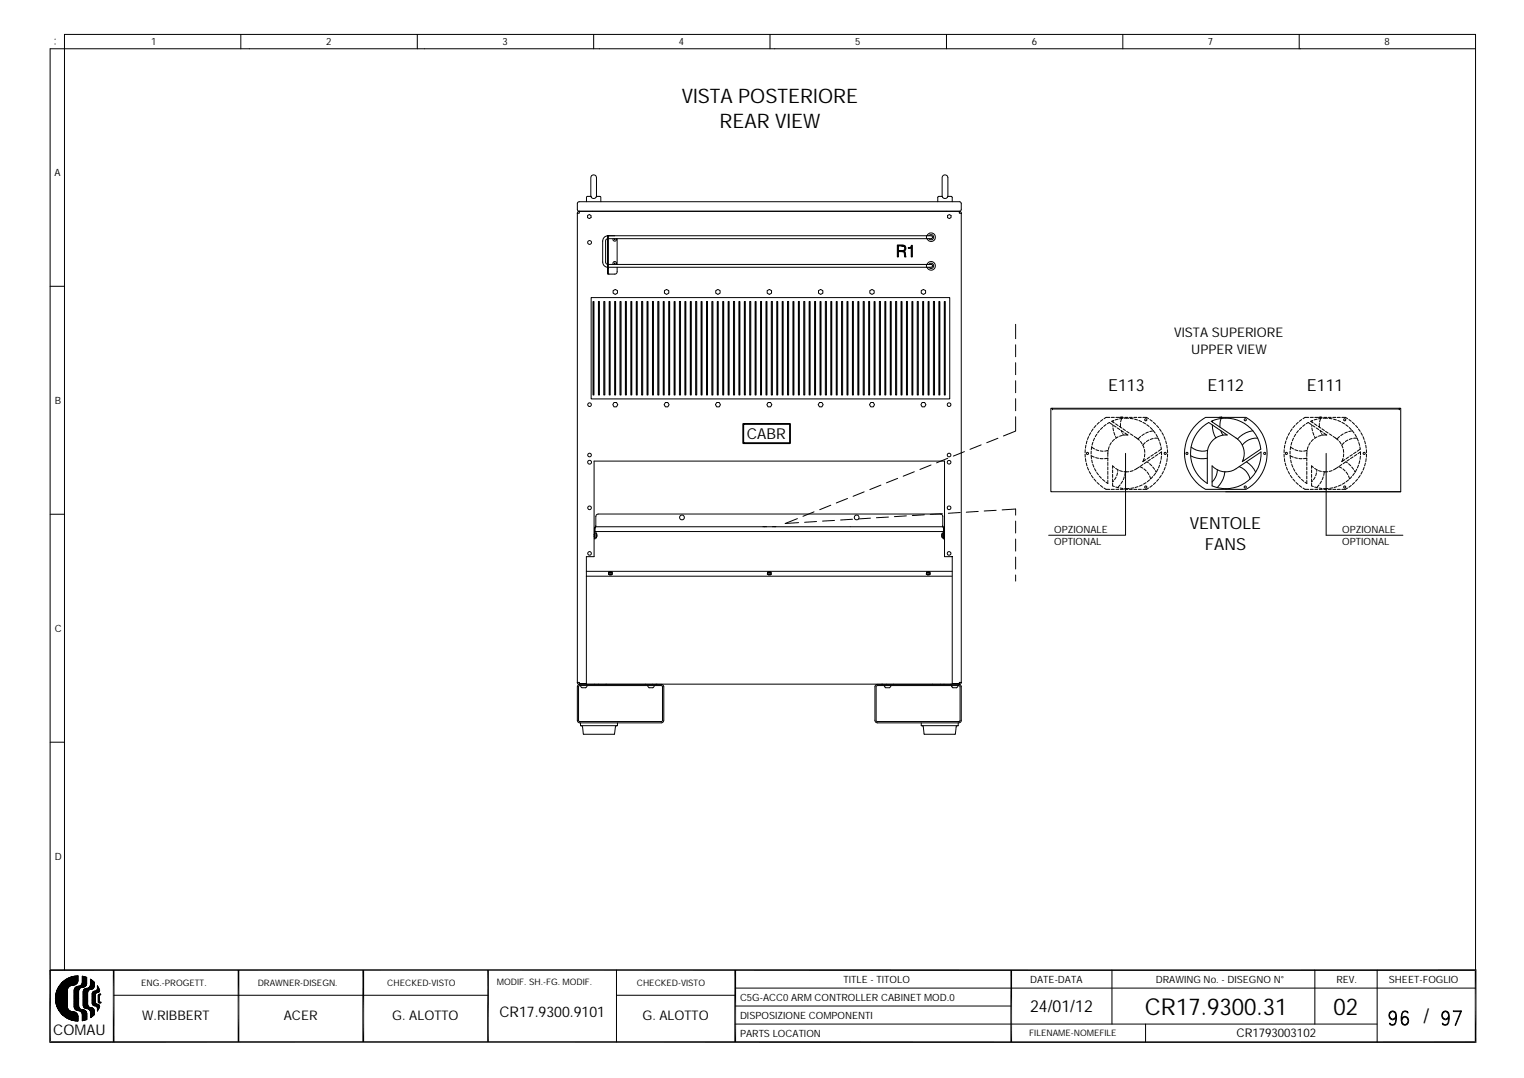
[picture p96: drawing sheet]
<svg xmlns="http://www.w3.org/2000/svg" width="297mm" height="210mm" viewBox="0 0 297 210" stroke-linecap="round" stroke-linejoin="round" font-family="sans-serif">
<defs><g id="words">
<g font-size="4.5">
<text x="222.9" y="197.5">CR17.9300.31</text>
<text x="259.6" y="197.5">02</text>
</g>
<g font-size="3.9">
<text x="132.7" y="20">VISTA POSTERIORE</text>
<text x="140.1" y="24.9">REAR VIEW</text>
<text x="277.1" y="199.2">/</text>
</g>
<g font-size="3.2">
<text x="215.7" y="76.1">E113</text>
<text x="235.1" y="76.1">E112</text>
<text x="254.4" y="76.1">E111</text>
<text x="231.6" y="103">VENTOLE</text>
<text x="234.5" y="107.2">FANS</text>
<text x="200.5" y="197.1">24/01/12</text>
</g>
<g font-size="2.9">
<text x="145.4" y="85.5">CABR</text>
<text x="10.4" y="201.5">COMAU</text>
<text x="97.2" y="198">CR17.9300.9101</text>
</g>
<g font-size="2.6">
<text x="228.6" y="65.7">VISTA SUPERIORE</text>
<text x="231.9" y="69">UPPER VIEW</text>
<text x="27.7" y="198.7">W.RIBBERT</text>
<text x="55.2" y="198.7">ACER</text>
<text x="76.4" y="198.7">G. ALOTTO</text>
<text x="125.1" y="198.7">G. ALOTTO</text>
</g>
<text font-size="2.3" x="240.7" y="202">CR1793003102</text>
<g font-size="1.9">
<text x="29.4" y="8.8">1</text>
<text x="63.5" y="8.8">2</text>
<text x="97.8" y="8.8">3</text>
<text x="132.1" y="8.8">4</text>
<text x="166.5" y="8.8">5</text>
<text x="200.9" y="8.8">6</text>
<text x="235.2" y="8.8">7</text>
<text x="269.5" y="8.8">8</text>
<text x="10.6" y="34.3">A</text>
<text x="10.7" y="78.6">B</text>
<text x="205.2" y="103.8">OPZIONALE</text>
<text x="205.2" y="106.1">OPTIONAL</text>
<text x="261.3" y="103.8">OPZIONALE</text>
<text x="261.3" y="106.1">OPTIONAL</text>
<text x="10.6" y="123">C</text>
<text x="10.7" y="167.4">D</text>
<text x="164.2" y="191.5">TITLE - TITOLO</text>
<text x="200.6" y="191.5">DATE-DATA</text>
<text x="225" y="191.5">DRAWING No. - DISEGNO N°</text>
<text x="260.2" y="191.5">REV.</text>
<text x="270.4" y="191.5">SHEET-FOGLIO</text>
<text x="144.1" y="195">C5G-ACC0 ARM CONTROLLER CABINET MOD.0</text>
<text x="144.1" y="198.5">DISPOSIZIONE COMPONENTI</text>
<text x="144.1" y="202">PARTS LOCATION</text>
</g>
<g font-size="1.7">
<text x="27.5" y="191.9">ENG.-PROGETT.</text>
<text x="50.2" y="191.9">DRAWNER-DISEGN.</text>
<text x="75.4" y="191.9">CHECKED-VISTO</text>
<text x="96.7" y="191.7">MODIF. SH.-FG. MODIF.</text>
<text x="124" y="191.9">CHECKED-VISTO</text>
<text x="200.4" y="201.7">FILENAME-NOMEFILE</text>
</g>
</g></defs>
<g fill="none" stroke="#000" stroke-width=".19">
<path d="M10.7 8.6h.1M10.7 7.6h.1M46.9 6.7v2.8M81.2 6.7v2.8M115.6 6.7v2.8M149.9 6.7v2.8M184.3 6.7v2.8M218.6 6.7v2.8M252.9 6.7v2.8M287.3 9.5h-277.5v179.4M112.5 39.4l.3-.1h74l.3 .2v1.3l-.1 .2-.2 .1h-74l-.4-.2zM115 38.2l-.7 .1-.1 1"/>
<path d="M115.2 34.2a.57 .57 0 0 1 .6-.1 .57 .57 0 0 1 .3 .5v3.6a.57 .57 0 0 1-.5 .5 .57 .57 0 0 1-.6-.5v-3.6zM116.1 38.2l.8 .1 .1 1M183.4 38.2v-3.6a.56 .56 0 0 1 .6-.5 .56 .56 0 0 1 .5 .5v3.6M183.4 38.2h.1M184.5 38.2a.59 .59 0 0 1-.5 .5 .59 .59 0 0 1-.6-.5l-.8 .1v1M184.5 38.2l.8 .1 .1 1M9.8 55.7h2.8M112.4 41.5v91.4l.1 .3 .3 .1v-.4h-.4M112.4 41.5h.1M112.8 41.1h74v.4h.3M112.8 41.1v.4h-.4M112.8 41.1l-.3 .1-.1 .3"/>
<path d="M114.4 42l.3-.2 .4 .2v.4l-.4 .2-.3-.2zM115.1 57.9h69.8v19.8h-69.8zM115.4 58.7h.2v18.2h-.2zM116.5 58.7h.2v18.2h-.2zM117.5 58.7h.3v18.2h-.3zM118.3 52.3v1.1h.1M118.3 46.5l-.3 .1-.1 .3v4.1l.1 .3 .3 .2M118.3 45.9l-.7 .3-.3 .7 .1 4.4 .2 .4 .7 .3M118.4 45.9h63a.28 .28 0 0 1 .1 .4 .28 .28 0 0 1-.2 .2h-62.9M118.4 51.5h62.9a.28 .28 0 0 1 .2 .3 .28 .28 0 0 1-.2 .2h-62.9M118.6 58.7h.2v18.2h-.2zM119.4 56.6l.4-.2 .4 .2v.5l-.4 .2-.4-.2z"/>
<path d="M119.4 46.5a.35 .35 0 0 0 .3 .5 .35 .35 0 0 0 .3-.5M119.4 51.5a.36 .36 0 0 1 .3-.6 .36 .36 0 0 1 .3 .6M119.7 58.7h.1v18.2h-.1zM120.1 52v.9a.44 .44 0 0 1-.4 .5h-1.3v-7.5h-.1v6.4h.1M120.1 46.5v5M120.7 58.7h.2v18.2h-.2zM121.8 58.7h.1v18.2h-.1zM122.8 58.7h.2v18.2h-.2zM123.9 58.7h.2v18.2h-.2zM124.9 58.7h.2v18.2h-.2zM126 58.7h.2v18.2h-.2zM127 58.7h.2v18.2h-.2z"/>
<path d="M128.1 58.7h.2v18.2h-.2zM129.1 58.7h.2v18.2h-.2zM129.3 56.6l.5-.2 .4 .2v.5l-.4 .2-.5-.2zM130.2 58.7h.2v18.2h-.2zM131.2 58.7h.2v18.2h-.2zM132.3 58.7h.2v18.2h-.2zM133.3 58.7h.2v18.2h-.2zM134.4 58.7h.2v18.2h-.2zM135.4 58.7h.2v18.2h-.2zM136.5 58.7h.2v18.2h-.2zM137.5 58.7h.2v18.2h-.2zM138.6 58.7h.2v18.2h-.2z"/>
<path d="M139.3 56.6l.5-.2 .4 .2v.5l-.4 .2-.5-.2zM139.6 58.7h.2v18.2h-.2zM140.7 58.7h.2v18.2h-.2zM141.8 58.7h.1v18.2h-.1zM142.8 58.7h.2v18.2h-.2zM143.8 58.7h.2v18.2h-.2zM144.9 58.7h.2v18.2h-.2zM145.9 58.7h.3v18.2h-.3zM147 58.7h.2v18.2h-.2zM148.1 58.7h.2v18.2h-.2zM149.1 58.7h.2v18.2h-.2zM149.4 56.6l.4-.2 .4 .2v.5l-.4 .2-.4-.2z"/>
<path d="M150.2 58.7h.2v18.2h-.2zM151.2 58.7h.2v18.2h-.2zM152.3 58.7h.2v18.2h-.2zM153.3 58.7h.2v18.2h-.2zM154.4 58.7h.2v18.2h-.2zM155.4 58.7h.2v18.2h-.2zM156.5 58.7h.2v18.2h-.2zM157.5 58.7h.2v18.2h-.2zM158.6 58.7h.2v18.2h-.2zM159.3 56.6l.5-.2 .4 .2v.5l-.4 .2-.5-.2zM159.6 58.7h.2v18.2h-.2zM160.7 58.7h.2v18.2h-.2z"/>
<path d="M161.7 58.7h.2v18.2h-.2zM162.8 58.7h.2v18.2h-.2zM163.8 58.7h.2v18.2h-.2zM164.9 58.7h.2v18.2h-.2zM165.9 58.7h.2v18.2h-.2zM167 58.7h.2v18.2h-.2zM168 58.7h.3v18.2h-.3zM169.1 58.7h.2v18.2h-.2zM169.3 56.6l.5-.2 .4 .2v.5l-.4 .2-.5-.2zM170.2 58.7h.1v18.2h-.1zM171.2 58.7h.2v18.2h-.2zM172.3 58.7h.1v18.2h-.1z"/>
<path d="M173.3 58.7h.2v18.2h-.2zM174.3 58.7h.3v18.2h-.3zM175.4 58.7h.2v18.2h-.2zM176.5 58.7h.2v18.2h-.2zM177.5 58.7h.2v18.2h-.2zM178.6 58.7h.2v18.2h-.2zM179.3 56.6l.5-.2 .4 .2v.5l-.4 .2-.5-.2zM179.6 58.7h.2v18.2h-.2zM180.4 45.9v.6M180.4 51.5v.5M180.5 45.9a.84 .84 0 0 1 1.3-.4 .84 .84 0 0 1 0 1.4 .84 .84 0 0 1-1.3-.4M180.5 51.5a.84 .84 0 0 1 1.3-.4 .84 .84 0 0 1 0 1.3 .84 .84 0 0 1-1.3-.4"/>
<path d="M180.7 58.7h.2v18.2h-.2zM180.8 45.9a.51 .51 0 0 1 .8-.1 .51 .51 0 0 1 0 .8 .51 .51 0 0 1-.8-.1M180.8 51.5a.51 .51 0 0 1 .8-.1 .51 .51 0 0 1 0 .8 .51 .51 0 0 1-.8-.2M181.7 58.7h.2v18.2h-.2zM182.8 58.7h.2v18.2h-.2zM183.8 58.7h.2v18.2h-.2zM184.5 42l.3-.2 .3 .2v.4l-.3 .2-.3-.2zM186.8 41.1l.2 .1 .1 .3M187.1 41.5v91.4l-.1 .3-.2 .1M187.1 41.5h.1M119.5 78.4h.5l.3 .4-.3 .4h-.5l-.2-.4zM129.5 78.4h.5l.3 .4-.3 .4h-.5l-.2-.4z"/>
<path d="M139.5 78.4h.5l.3 .4-.3 .4h-.5l-.2-.4zM149.5 78.4h.5l.3 .4-.3 .4h-.5l-.2-.4zM159.5 78.4h.5l.3 .4-.3 .4h-.5l-.2-.4zM169.5 78.4h.5l.2 .4-.2 .4h-.5l-.2-.4zM179.5 78.4h.5l.3 .4-.3 .4h-.5l-.2-.4zM197.7 63.2v2.7M197.7 67.1v2.4M197.7 70.6v2.4M197.7 74.1v2.4M197.7 77.6v2.4M204.6 79.5h68.1v16.3h-68.1zM204.9 79.6h67.5"/>
<path d="M204.9 79.5v.3M272.4 79.5v.3M158.5 99.7l-2.2 .8M161.7 98.4l-2.1 .8M165 97.1l-2.2 .8M168.2 95.8l-2.1 .8M171.5 94.5l-2.2 .8M174.8 93.1l-2.2 .9M178 91.9l-2.2 .8M181.3 90.5l-2.2 .9M184.5 89.2l-2.2 .9M186.9 99.8l-2.3 .1"/>
<path d="M187.7 87.9l-2.1 .9M190.4 99.6l-2.3 .1M191 86.6l-2.2 .9M193.9 99.4l-2.3 .1M194.3 85.3l-2.2 .9M195.1 99.3l2.6-.2v1.2M197.7 81.1v2.8l-2.4 1M211.2 88.4l.1 .6M211.3 87.6l-.1 .5M211.3 89.3l.1 .6M211.4 86.7l-.1 .6M211.5 90.2l.1 .5"/>
<path d="M211.6 85.8l-.1 .6M211.7 91l.2 .5M211.9 85l-.2 .6M212 91.8l.3 .5M212.3 84.3l-.3 .5M212.4 87.8v.6M212.5 92.6l.3 .5M212.5 87.1l.6 .3M212.5 87l-.1 .5M212.5 89.6l.2 .5M212.7 90.4l.3 .6M212.8 86.1l-.2 .6"/>
<path d="M212.8 83.5l-.3 .5M213 93.3l.4 .4M213 89l-.6-.3 .1 .6M213.1 85.3l-.2 .5M213.1 91.2l.3 .6M213.3 89.1l.6 .1M213.3 87.6l.6 .1M213.4 82.8l-.4 .5M213.5 92l.3 .5M213.5 84.6l-.3 .4M213.6 94l.4 .3M214 82.2l-.4 .4"/>
<path d="M214 92.7l.4 .4M214 83.8l-.3 .5M214.1 89.3h.6M214.2 87.8l.6 .1M214.2 94.5l.5 .4M214.6 93.3l.5 .4M214.7 83.2l-.5 .4M214.7 81.7l-.5 .3M214.9 95l.4 .3h.8M215.3 82.7l-.4 .3M215.6 82.5l.4-.2 .5 .4M215.7 89.2l-.7 .1"/>
<path d="M215.7 93.5v.6l-.4-.2M215.7 89.2v.6M215.7 90v.6M215.7 90.9v.6M215.7 91.8v.6M215.7 92.7v.6M215.7 87.7l-.6 .1M215.7 87.8v1.1M215.9 87l-.1 .5M216.1 81.3h-.8l-.4 .2M216.3 86.2l-.3 .5M216.3 81.3h.6"/>
<path d="M216.3 95.3h.6M216.6 93.3v.5l.2-.2M216.6 94.1v.5l.3 .1M216.6 91.5v.6M216.6 92.4v.6M216.6 82.7l.1 .3M216.7 83.3l.1 .6M216.7 81.9v.3M216.8 82.8l.5 .4M216.9 84.2l.1 .5M216.9 81.9l-.5 .1 .5 .4M217 85.5l-.5 .5"/>
<path d="M217 91l-.4-.3v.5M217.2 85l.1 .3M217.2 82.5l.5 .4M217.2 91.2l.5 .3M217.2 94.8l.6 .2M217.2 81.3h.6M217.2 95.3h.6M217.3 92.9l-.3 .5M217.5 83.3l.5 .3M217.6 92.1l-.2 .5M217.6 91.5v.3M217.7 85.1l-.5 .3"/>
<path d="M217.7 81.6l-.6 .2M217.9 83l.5 .3M217.9 81.3h.6M218 91.6l.5 .2M218.1 95l.5 .1M218.1 94.4l-.5 .5M218.1 81.3h.6M218.1 95.3h.6M218.1 82.5v.7M218.2 83.8l.5 .3M218.3 83.8l.1 .4M218.4 81.5l-.2 .7"/>
<path d="M218.5 84.8l-.5 .2M218.5 93.7l-.3 .5M218.5 84.4l.2 .3M218.5 81.5h-.5M218.6 83.5l.5 .3M218.8 91.8l1 .1M218.8 81.4h.9M218.9 92.9l-.2 .5M219 84.3l.6 .4h-.8M219 81.3h.6M219 95.3h.6M219.1 91.9l-.2 .7"/>
<path d="M219.1 88.3v15.9h-14.9M219.4 84l.4 .3M219.8 95.1h-.9M219.9 81.3h.5M219.9 95.3h.5M220 81.5h.6M220.1 84.5l.5 .3M220.6 91.6l-.6 .2M220.7 95l-.6 .1M220.7 81.3h.6M220.7 95.3h.6M220.8 85l1 .7"/>
<path d="M220.9 81.6l.5 .2M221.6 94.8l-.6 .1M221.6 81.3h.6M221.6 95.3h.6M221.7 81.9l.6 .2M221.8 90.9l-.9 .6M221.9 90.9l.6 .3M222 86l.3 .4M222.1 85l-.6 .5M222.4 94.4l-.6 .3M222.5 86.7l.2 .5M222.5 81.3h.7l.4 .2"/>
<path d="M222.5 82.2l.5 .3M222.5 90.4l-.5 .4M222.6 89.6l.2 .1M222.7 91.3l.4 .4M222.7 89.3l-.2 .6 .6-.4M222.8 84.5l-.5 .3M222.8 87.5l.1 .6M222.9 88.4l-.1 .6M222.9 86.2l-.4 .4M223.1 94l-.5 .3M223.2 90l-.5 .3M223.2 82.7l.5 .4"/>
<path d="M223.3 89.9l.3 .2M223.3 91.9l.3 .5M223.6 84.1l-.6 .3M223.6 95l-.4 .3h-.7M223.7 85.7l-.5 .3M223.8 92.7l.2 .6 .4-.5M223.8 90.3l.4 .4M223.8 93.4l-.4 .4M223.8 89l-.5 .3M223.8 84l.7-.1 .4 .4M223.9 81.7l.4 .3M223.9 83.2l.4 .5"/>
<path d="M223.9 89.5l-.4 .3M224.3 94.5l-.4 .4M224.4 90.9l.4 .5M224.5 85.4l-.6 .2M224.5 88.5l-.5 .3M224.5 82.2l.5 .4M224.7 89l-.5 .3M224.9 91.6l.2 .3M225 92.1l-.4 .5M225 94l-.5 .3M225.1 84.6l.2 .5M225.2 82.8l.4 .5"/>
<path d="M225.3 88l-.5 .3M225.4 91.4l-.3 .5M225.4 88.5l-.5 .3M225.5 85.3h-.7M225.5 85.4l.2 .5M225.6 93.3l-.4 .4M225.6 88.3l.5-.3v.6M225.7 83.5l.4 .5M225.7 90.6l-.2 .5M225.8 86.2l.2 .5M226 89.7l-.2 .6M226 87l.1 .5-.6 .4"/>
<path d="M226.1 92.6l-.4 .5M226.1 88.9l-.1 .5M226.2 84.3l.3 .5M226.5 91.8l-.3 .5M226.6 85l.2 .6M226.8 91l-.2 .5M226.9 85.8l.2 .6M227.1 90.2l-.2 .5M227.1 86.7l.1 .6M227.2 89.3l-.1 .6M227.3 87.6v.5M227.3 88.4v.6"/>
<path d="M231.8 88.7a4.9 4.9 0 0 0 3.2 .5M231.9 87.1a3.5 3.5 0 0 0 3.2 .6M232.9 82.7l1.8-1.4h7.9a8 8 0 0 1 0 14h-7.9a8 8 0 0 1-1.8-12.6zM234.1 83.1l1.2-.8 3.6 2.4a3.6 3.6 0 0 0-3.9 3.6v5.8a6.9 6.9 0 0 1-.9-11zM235.8 82a6.9 6.9 0 0 1 9.6 5.5l-3.5 2.4a3.6 3.6 0 0 0-1.3-4.6zM236 90.7a3.6 3.6 0 0 0 4.6 .6l4.9-3.3a6.9 6.9 0 0 1-9.5 6.6zM236 82.7a5 5 0 0 0 .7 2.6M236.1 81.9l-.1 .3M237 91.5a3.5 3.5 0 0 1-1 2.3M237.3 81.3h.5M237.6 83.8l.5 .9M237.7 81.5l-.2 1.7"/>
<path d="M238.4 91.9a4.8 4.8 0 0 1-1.4 3M238.6 95.8h34.1M241.3 90.9a3.4 3.4 0 0 1 2.1 2.4M242 89.6l.2 .1M242.7 89.9a4.8 4.8 0 0 1 1.8 2M243.9 83.9a4.9 4.9 0 0 0-3 1.6M244.8 85.3a3.5 3.5 0 0 0-2.9 1.3M250 88.4v.6M250 87.6v.5M250 89.3l.1 .6M250.1 86.7l-.1 .6M250.2 90.2l.2 .5"/>
<path d="M250.4 85.8l-.2 .6M250.4 91l.3 .5M250.7 85l-.3 .6M250.8 91.8l.3 .5M251.1 84.3l-.3 .5M251.1 88.7l.7 .3M251.1 87.8v.6M251.2 88.7v.6M251.2 92.6l.3 .5M251.2 87.1l.6 .3M251.3 87l-.1 .5M251.3 89.6l.1 .5"/>
<path d="M251.5 86.1l-.2 .6M251.5 90.4l.2 .6M251.5 83.5l-.3 .5M251.7 93.3l.4 .4M251.8 91.2l.3 .6M251.8 85.3l-.2 .5M252 89.1l.6 .1M252.1 87.6l.5 .1M252.1 82.8l-.4 .5M252.2 92l.4 .5M252.2 84.6l-.3 .4M252.3 94l.4 .3"/>
<path d="M252.7 82.2l-.4 .4M252.8 92.7l.4 .4M252.8 83.8l-.4 .5M252.9 89.3h.6M252.9 87.8l.6 .1M252.9 94.5l.5 .4M253.4 93.3l.4 .4M253.4 83.2l-.4 .4M253.4 81.7l-.5 .3M253.7 95l.4 .3h.7M254.1 82.7l-.5 .3M254.3 82.5l.4-.2 .6 .4"/>
<path d="M254.4 89.2l-.7 .1M254.4 93.5v.6l-.4-.2M254.4 89.2v.6M254.4 90v.6M254.4 90.9v.6M254.4 91.8v.6M254.4 92.7v.6M254.4 87.7l-.6 .1M254.4 87.8v1.1M254.7 87l-.2 .5M254.8 81.3h-.7l-.4 .2M255.1 86.2l-.3 .5"/>
<path d="M255.1 81.3h.6M255.1 95.3h.6M255.3 93.3v.5l.2-.2M255.3 94.1v.5l.4 .1M255.3 91.5v.6M255.3 92.4v.6M255.4 82.7v.3M255.4 83.3l.1 .6M255.4 81.9v.3M255.5 82.8l.5 .4M255.6 81.9l-.4 .1 .5 .4M255.6 84.2l.2 .5"/>
<path d="M255.7 85.5l-.4 .5M255.7 91l-.4-.3v.5M255.9 82.5l.5 .4M255.9 85l.1 .3M255.9 91.2l.5 .3M255.9 94.8l.6 .2M255.9 81.3h.6M255.9 95.3h.6M256 92.9l-.3 .5M256.2 83.3l.5 .3M256.3 92.1l-.2 .5M256.4 91.5l-.1 .3"/>
<path d="M256.4 85.1l-.5 .3M256.4 81.6l-.6 .2M256.6 83l.5 .3M256.6 81.3h.6M256.7 91.6l.5 .2M256.8 95l.6 .1M256.8 94.4l-.5 .5M256.8 81.3h.6M256.8 95.3h.6M256.9 82.5v.7M257 83.8l.5 .3M257 83.8l.1 .4"/>
<path d="M257.1 81.5l-.2 .7M257.2 84.8l-.5 .2M257.3 93.7l-.3 .5M257.3 84.4l.2 .3M257.3 81.5h-.6M257.3 83.5l.5 .3M257.5 91.8l1 .1M257.6 81.4h.8M257.6 92.9l-.2 .5M257.7 84.3l.6 .4h-.8M257.7 81.3h.6M257.7 95.3h.6"/>
<path d="M257.8 91.9l-.1 .7M258.1 84l.5 .3M258.2 88.3v15.9h14.9M258.6 95.1h-.9M258.6 81.3h.6M258.6 95.3h.6M258.7 81.5h.6M258.8 84.5l.5 .3M259.3 91.6l-.5 .2M259.4 95l-.5 .1M259.5 81.3h.6M259.5 95.3h.6"/>
<path d="M259.5 85l1 .7M259.6 81.6l.6 .2M260.3 94.8l-.6 .1M260.3 81.3h.6M260.3 95.3h.6M260.4 81.9l.6 .2M260.5 90.9l-.9 .6M260.6 90.9l.6 .3M260.7 86l.4 .4M260.8 85l-.5 .5M261.1 94.4l-.6 .3M261.2 86.7l.2 .5"/>
<path d="M261.2 81.3h.7l.4 .2M261.2 90.4l-.4 .4M261.2 82.2l.5 .3M261.4 89.6l.2 .1M261.4 91.3l.5 .4M261.5 89.3l-.3 .6 .6-.4M261.5 84.5l-.5 .3M261.5 87.5l.1 .6M261.6 88.4l-.1 .6M261.7 86.2l-.5 .4M261.8 94l-.5 .3M262 90l-.5 .3"/>
<path d="M262 82.7l.4 .4M262 89.9l.3 .2M262.1 91.9l.3 .5M262.3 84.1l-.5 .3M262.3 95l-.4 .3h-.7M262.4 85.7l-.5 .3M262.5 92.7l.2 .6 .4-.5M262.5 90.3l.5 .4M262.5 93.4l-.4 .4M262.5 89l-.5 .3M262.6 84l.7-.1 .3 .4M262.6 81.7l.5 .3"/>
<path d="M262.7 83.2l.4 .5M262.7 89.5l-.5 .3M263.1 94.5l-.5 .4M263.1 90.9l.4 .5M263.2 85.4l-.5 .2M263.3 88.5l-.5 .3M263.3 82.2l.4 .4M263.4 89l-.5 .3M263.7 91.6l.1 .3M263.7 92.1l-.4 .5M263.7 94l-.4 .3M263.8 84.6l.3 .5"/>
<path d="M263.9 82.8l.4 .5M264 88l-.5 .3M264.1 91.4l-.3 .5M264.1 88.5l-.4 .3M264.2 85.3h-.7M264.2 85.4l.2 .5M264.3 93.3l-.4 .4M264.4 88.3l.5-.3v.6M264.5 83.5l.3 .5M264.5 90.6l-.2 .5M264.5 86.2l.2 .5M264.7 89.7l-.1 .6"/>
<path d="M264.7 87l.1 .5-.6 .4M264.8 92.6l-.3 .5M264.8 88.9v.5M264.9 84.3l.3 .5M265.2 91.8l-.3 .5M265.3 85l.3 .6M265.6 91l-.3 .5M265.6 85.8l.2 .6M265.8 90.2l-.2 .5M265.9 86.7l.1 .6M266 89.3l-.1 .6M266 87.6v.5"/>
<path d="M266 88.4v.6M9.8 100.1h2.8M114.2 112.2h71.2v-3.8h-1.5v-18.6h-68.2v18.6h-1.5v24.8h71.2v-20.9M114.2 111.2h71.2M115.7 104.5h.1M115.7 104.1h.1M115.7 102.9l.1 2h-.1v-1.4M115.7 104v.5M115.8 102.6h.2l-.3 .3zM115.8 102.9v.6h67.9M115.8 104.7h.3M115.8 103.8h.3"/>
<path d="M116.1 103.8l.1 .4-.1 .5M116.1 103.8v.9M116.1 100.2l.4-.1h66.6l.4 .3v2.2h-67.5v-2zM118.4 111.8l.2 .1M118.5 111.5v.3l.4 .1 .3-.2M118.5 111.7l.1 .2M118.6 111.4v-.1a.25 .25 0 0 1 .3 0 .25 .25 0 0 1 .2 .2h-.1a.25 .25 0 0 1-.3 .1 .25 .25 0 0 1-.1-.2zM118.6 111.4a.27 .27 0 0 0 .2 .2 .27 .27 0 0 0 .3-.2M118.6 111.9h.4zM118.7 111.4l.3 .1zM119.2 111.7l-.2 .2M119.2 111.5v.2"/>
<path d="M119.2 111.8l-.2 .1M149.2 102.5l-.7 .1M149.2 102.5v.1M149.4 111.8l.2 .1M149.4 111.5v.3l.2 .1 .5-.1v-.3M149.4 111.7l.2 .2h.4M149.5 111.4h.5a.29 .29 0 0 1-.2 .2 .29 .29 0 0 1-.3-.2zM149.5 111.4a.28 .28 0 0 0 .3 .2 .28 .28 0 0 0 .2-.2M149.6 111.9h.4M149.6 111.4l.3 .1zM150 111.9l.2-.1zM150.1 111.7l.1 .1"/>
<path d="M151 102.5l-.6 .1M151 102.5v.1M155.2 101l-2.3 .9 2.6-.1M159 101.6l-2.4 .1M162.5 101.3l-2.4 .2M165.5 102.5v.1M166 101.1l-2.4 .2M169.5 100.9l-2.4 .1M173 100.7l-2.4 .1M176.4 100.4l-2.3 .2M180 100.2l-2.4 .2M180.3 111.8l.2 .1"/>
<path d="M180.4 111.5v.3l.2 .1 .4-.1v-.3M180.4 111.7l.1 .2M180.4 111.4l.1-.1a.25 .25 0 0 1 .3 0 .25 .25 0 0 1 .2 .2h-.1a.25 .25 0 0 1-.3 .1 .25 .25 0 0 1-.2-.2zM180.4 111.4a.3 .3 0 0 0 .3 .2 .3 .3 0 0 0 .3-.2M180.5 111.9h.4zM180.6 111.4l.2 .1zM181 111.7l-.1 .2M181.1 111.8l-.2 .1M183.5 103.8v.9M183.5 104.7h.2M183.5 100l-2.4 .2M183.5 102.6l.2 .3"/>
<path d="M183.5 102.6l.3 .3M183.7 103.8h-.2l-.2 .2 .2 .7M183.7 103.5v1.4h.1v-1.4M183.7 102.9v.6M183.7 102.9h.1M183.8 102.9v.6h-.1M183.8 104.5h.1M183.8 104.1h.1M183.9 104v.5M197.7 101.5v2.3M197.7 105v2.3M197.7 108.5v2.3"/>
<path d="M197.7 112v1.1M112.5 133.4l.4-.1h16l.3 .4v6.8l-.5 .3-16-.1-.3-.4v-6.6zM112.6 133.6l.3-.1h16l.1 .2-.1 6.7-.2 .1h-16l-.1-.2zM112.8 133.1h1.4M113 133.5l.3 .4h.7l.3-.4M115.8 133.2v.1M116.5 133.2v.1M118 133.2v.1M125.6 133.2v.1M126.1 133.5l.3 .4h.7l.3-.4M127 133.2v.1M127.7 133.2v.1"/>
<path d="M127.9 133.2v.1M170.5 133.4l.3-.1h16.1l.2 .4v6.8l-.4 .3-16.1-.1-.3-.4v-6.6zM170.6 133.6l.2-.1h16l.1 .2v6.7l-.2 .1h-16l-.1-.2zM171.7 133.2v.1M171.8 133.2l.1 .1M172.1 133.5l.3 .4h.8l.3-.4M172.6 133.2v.1M173.9 133.2v.1M181.5 133.2v.1M183 133.2v.1M183.8 133.2l-.1 .1M185.2 133.5l.3 .4h.7l.3-.4"/>
<path d="M185.4 133.8h.1M185.4 133.1h1.4M186.8 133.1v.2M187.1 132.9h-.3v.2M9.8 144.5h2.8M113 140.8v.5h7.2v-.5M113.1 141.3l.3 .3 .2 1.4h5.9l.3-1.4 .3-.3M179.3 140.8v.5h7.2v-.5M179.5 141.3l.2 .3 .3 1.4h5.9l.2-1.4 .3-.3M10.8 194l2.4 2.4-1.1 1.1M10.8 194.9l3.9 3.9M10.8 193.8l2.3 2.3"/>
<path d="M10.8 195.1l3.7 3.6M10.9 193.7l2.2 2.3M10.9 193.4l2.2 2.2M10.9 195.5l3.2 3.2M10.9 193.3l2.2 2.1M11 195.7l2.9 2.9M11 193l2.1 2.1M11.1 192.9l2 2M11.1 196l2.5 2.5M11.1 192.8l2 1.9M11.2 192.6l1.9 2-1.8 1.8M11.2 192.5l1.9 1.9"/>
<path d="M11.3 192.4l1.8 1.9-1.9 1.9M11.3 192.3l1.8 1.7M11.4 192.2l1.7 1.7M11.4 196.7l1.6 1.5 1.1-1.2 1.1 1M11.5 192.1l1.6 1.6M11.5 192l1.6 1.6-2.1 2.1M11.6 191.9l1.5 1.5M11.7 191.8l1.4 1.4M11.8 191.7l1.3 1.3M11.8 191.6l1.3 1.2M11.9 191.5l1.2 1.2M12 191.4l1.1 1.1"/>
<path d="M12.1 191.3l1.1 1.1-2.4 2.4M12.2 191.2l1.1 1.1M12.2 191.2l-.2 .2M12.3 191.1l1.1 1.1M12.4 191.1l1 1M12.4 191l1.1 1.1M12.6 188.9v-182.2h274.7v182.2M12.6 190.9l1 1.1M12.7 190.8l1 1.1M12.7 190.8l1.2 1.1M12.8 198.1l1.2-1.1 1.2 1.2M12.9 190.7l-1.5 1.4"/>
<path d="M13 190.6l1.2 1.2 1-1M13.1 190.6l1.2 1.2M13.1 196.2a1.2 1.2 0 0 0 1.2 .8M13.1 195.5l-1.5 1.5M13.1 195.3l-1.6 1.6M13.1 195.1l-1.6 1.7M13.1 195l-1.7 1.7M13.1 194.8l-1.8 1.7M13.1 194.4l-1.9 1.9 2.1 2.1 1.3-1.3M13.1 194.1l-2 2M13.1 193.9l-2 2.1M13.1 193.8l-2.1 2"/>
<path d="M13.1 193.4l-2.2 2.2M13.1 193.2l-2.2 2.2M13.1 193.1l-2.2 2.2 3.4 3.4 .9-.8M13.1 192.9l-2.2 2.2M13.1 192.7l-2.3 2.3M13.1 195.6l-1.4 1.5M13.1 195.8l-1.4 1.4M13.1 196l-1.3 1.2M13.1 196.2l-1.2 1.2M13.1 196.3l-1.1 1.1M13.2 190.5l1.3 1.3M13.3 190.5l-2.1 2"/>
<path d="M13.3 196.5l-1.1 1.1M13.3 190.5l1.3 1.3M13.3 196.6l-1 1.1-.4-.4M13.4 196.7l-1 1.1M13.4 190.4l1.3 1.3M13.5 196.8l-1.1 1M13.5 190.3l1.3 1.3M13.6 190.3l-2.5 2.5M13.6 196.8l-1 1.1M13.7 190.3l1.2 1.3M13.7 196.9l1.5 1.4M13.7 196.9l-1.1 1.1"/>
<path d="M13.9 196.9l-1.2 1.2M13.9 190.2l1.2 1.2M14.1 190.2l1 1-.5 .6M14.1 190.2l-3.2 3.1M14.2 190.1l1 1M14.3 197a.84 .84 0 0 1 .9 .9M14.3 191.8a1.24 1.24 0 0 0-1.2 .9v3.5M14.3 197l-1.2 1.3M14.4 197l.8 .8M14.4 194.9l.9 .8M14.4 195.2l1 .9-.6 .6M14.4 195.4l2.5 2.4"/>
<path d="M14.4 195.6l2.5 2.4M14.4 195.9l.9 .9M14.4 194.7l.9 .9M14.4 194.3l.9 .9M14.4 194.2l.9 .8M14.4 194l.9 .9M14.4 193.8l.9 .9M14.4 193l.9 .8M14.4 192.8l.9 .9M14.4 193.3l.9 .9M14.4 193.5l.9 .9M14.4 193.7l.9 .8"/>
<path d="M14.4 194.5l.9 .9M14.4 195l.9 .9M14.4 196.1l.8 .7M14.5 197l-1.3 1.3M14.5 192.7l.8 .8M14.5 190.1l.7 .7M14.5 192.5l.8 .8M14.5 190.1l-3.7 3.7M14.6 197.1l.5 .5M14.6 192.4l.7 .8M14.6 190.1l.6 .5M14.6 192.3l.7 .7"/>
<path d="M14.7 197.1l-1.3 1.3M14.7 190l-3.9 4M14.7 192.2l.6 .6M14.8 190l.4 .4M14.8 197.2l-1.3 1.3M14.8 192.2l.6 .5M14.9 192.1l-.4 .4M14.9 190l-4.1 4.2 4.4 4.3M14.9 197.3l-1.2 1.2M14.9 192.1l.5 .5M14.9 190l.3 .3M15 191.5l-1.2-1.3-2.8 2.9 2.1 2.2"/>
<path d="M15 197.4l-1.2 1.2M15 197.5l-1.1 1.1M15.1 190l-4.3 4.3 4.4 4.4M15.1 192.1l.4 .4M15.1 197.6l-1 1.1M15.1 190l.1 .1M15.1 192.1l-.6 .6M15.2 191l-.8 .8M15.2 197.7l-1 1M15.2 190.9a.88 .88 0 0 1-.9 .9M15.2 190.9v-.9a4.4 4.4 0 0 0-4.4 4.4 4.4 4.4 0 0 0 4.4 4.4v-.9M15.2 197.9h.1"/>
<path d="M15.2 190.6l-1.2 1.2-1.2-1.1M15.2 190.5l-1.5 1.5M15.2 190.3l-4.4 4.4 4.1 4.1 .3-.2M15.2 190.1l-4.4 4.4 4.3 4.3M15.2 190.9l-.9-.8-3.4 3.4 2.2 2.3M15.2 198l-.7 .7M15.2 198.2l-.6 .6M15.2 198.4l-.4 .4M15.2 198.7l-.1 .1M15.2 192l-.2 .1a.8 .8 0 0 0-.6 .7v3.2a.77 .77 0 0 0 .8 .8M15.2 196.8a.8 .8 0 0 1 .8 .8v1.1M15.2 192l.4 .4"/>
<path d="M15.3 195.8a.77 .77 0 0 0 .8 .8M15.3 193.3l-.9 .8M15.3 193.1l-.9 .9M15.3 193.4l-.9 .9M15.3 193.6l-.9 .9M15.3 193.8l-.9 .8M15.3 193.9l-.9 .9M15.3 194.3l-.9 .9M15.3 194.5l-.9 .8M15.3 194.6l-.9 .9M15.3 195.1l-.9 .9M15.3 195.5l-.8 .8 .4 .4 .5-.4"/>
<path d="M15.3 195.7l-.7 .7M15.3 194.8l-.9 .9 1.2 1.2M15.3 194.1l-.9 .9M15.3 195l-.9 .8M15.3 195.3l-.8 .9M15.3 195.8l-.7 .7M15.3 192.9l-.9 .9M15.3 192l-.9 .9M15.3 196l-.6 .6M15.4 192.7l-1 .9M15.4 192l.3 .3M15.5 196.4l-.4 .4"/>
<path d="M15.5 192l.3 .3M15.6 192l-1.2 1.1 .9 .9M15.6 196.4l-.4 .4M15.7 196.5l-.3 .3M15.7 191.9l.4 .3M15.8 196.5l1.1 1.2M15.8 196.6l-.3 .2M15.8 191.8l.5 .4M15.9 191.7l.5 .5 .4-.4M15.9 197.2l.5-.5 .4 .4-.8 .8M15.9 196.6l-.3 .3M15.9 197.2l1 1"/>
<path d="M16 191.6l.5 .5M16 196.6l.9 .9M16 191.4l.6 .6M16 190.1l.9 .8M16 197.6l.9 .9M16 197.5l.9 .9-.1 .2-.8-.8M16 198.2l.5 .4M16 198.3l.4 .4M16 198.5l.2 .2M16 191.3l.7 .7M16 191.1l.8 .7M16 198l.6 .6"/>
<path d="M16 198.7h.1M16 190.9l.8 .8M16 190.8l.9 .8M16 190.6l.9 .8M16 190.4l.9 .9M16 190.2l.9 .9M16.1 196.6a.8 .8 0 0 1 .8 .8v1.1M16.1 196.6l-.4 .4M16.1 192.2a.8 .8 0 0 0-.8 .8v2.8M16.2 193.1v2.8l.3 .4 .6 .1 .4 .3 .1 .4v1.1l.8-.6-.1-1-.2-.3-.4-.1M16.2 195.8l.6 .6 .4-.4M16.2 195.6l.8 .8"/>
<path d="M16.2 194.9l.9 .9M16.2 194.7l.9 .9M16.2 194.6l.9 .8M16.2 193.7l.9 .9-.9 .9M16.2 193.4l.9 .8-.9 .9M16.2 196.6l.7 .8-.9 .8M16.2 195.2l2.2 2.2M16.2 193.5l.9 .9M16.2 193.9l.9 .8M16.2 194l.9 .9M16.2 194.2l.9 .9M16.2 194.4l.9 .9"/>
<path d="M16.2 195.1l2.2 2.1M16.2 195.4l1.1 1.1M16.2 190.1l-.2 .2M16.2 193l.9 .9M16.2 192.9l.9 .8M16.3 196.6l-.5 .5M16.3 190.1l.6 .7M16.3 192.8l.8 .8-.9 .9M16.3 190.2l-.3 .3M16.4 192.7l.7 .7M16.5 192.6l.6 .6-.9 .9M16.5 196.7l-.5 .6"/>
<path d="M16.6 192.5l-.3 .3M16.6 192.5l.5 .6M16.6 196.8l-.6 .6M16.6 190.2l-.6 .6M16.7 196.9l-.7 .6M16.7 192.5l.5 .4M16.8 197l-.8 .7M16.8 192.5l-.6 .6M16.8 192.4l.5 .4M16.9 190.3l-.9-.2v1.2a.77 .77 0 0 1-.8 .7M16.9 190.3v1.1a.76 .76 0 0 1-.8 .8M16.9 191.5l-.7 .7"/>
<path d="M16.9 191.3l-.9 .9-.4-.3M16.9 190.8l-2.5 2.5M16.9 190.7l-1 .9M16.9 190.5l-.9 .8M16.9 190.3l-.9 .9M16.9 191.2l-1.2 1.1M16.9 191l-2.5 2.4M16.9 190.4l-.2-.1-.7 .7M16.9 190.6l-.4-.4-.5 .5M16.9 197.2l-.9 .9M16.9 198.5l-.9 .2M16.9 197.5l-.9 .9"/>
<path d="M16.9 197.7l-.9 .9M16.9 197.9l-.9 .8M16.9 198l-.7 .7M16.9 198.2l-.4 .4M17 192.4l-.8 .8M17 192.4l.3 .4M17.1 193.8l-.9 .8M17.1 193.9l-.9 .9M17.1 194.1l-.9 .9M17.1 195l-.9 .8M17.1 195.3l-.8 .8M17.1 195.5l-.7 .7"/>
<path d="M17.1 195.1l-.9 .9M17.1 194.8l-.9 .9M17.1 194.4l-.9 .9M17.1 193.4l-.9 .9M17.1 195.6l-.6 .7M17.1 195.8l-.5 .5-.3-.3M17.1 196.4l.3-.3 1 1M17.1 192.4l.3 .3M17.1 193l-.9 .9M17.2 195.9l-.5 .5M17.3 192.3l.3 .4M17.3 192.3l-1.1 1.1"/>
<path d="M17.3 196.1l-.3 .3M17.4 192.3l.3 .4M17.4 196.6l.5-.4 .4 .5M17.6 196.2l-.3 .3M17.6 192l.5 .5M17.6 191.8l.6 .6M17.6 191.1l.7 .8M17.6 198l.1 .1M17.6 197.7l.3 .3M17.6 197.5l.4 .4M17.6 197.9l.2 .1M17.7 190.7l.6 .8"/>
<path d="M17.7 196.2l.7 .7M17.7 192.7l.4-.2 .2-.3v-1l-.7-.5v1l-.1 .4-.4 .3-.6 .2-.3 .3v.3l.9 .8M17.7 192.7l-.4 .1-.2 .5v2.3l.2 .5 .4 .1M17.7 196.2l-.3 .3M17.9 190.9l-.3 .2M17.9 193.7l.7 .6-.7 .6 1.4 1.4M17.9 194.7l1.4 1.5M17.9 193.4l.7 .6M18 193.4l.3-.4 .4 .4M18 190.9l-.4 .4 .7 .7M18 196.3l-.5 .4 .9 .9M18 193.3l.6 .5-.7 .6 .7 .6-.6 .6"/>
<path d="M18.1 193.2l.5 .4M18.1 191l-.5 .5 .7 .7M18.1 196.3l-.5 .6M18.2 193.1l.4 .4M18.2 191.1l-.6 .6 .7 .6M18.2 196.4l-.6 .6 .7 .7M18.3 191.2l-.7 .6M18.3 196.5l-.7 .7 .6 .6M18.3 196.6l-.7 .7 .5 .5M18.3 191.3l-.8 .8 .5 .5M18.3 191.4l-2.1 2.2M18.3 191.6l-2.1 2.2"/>
<path d="M18.3 192.1l-.5 .5-.4-.4M18.3 191.8l-.9 .9M18.3 192l-.6 .7M18.3 191.4l-.5-.6-.2 .2 .7 .7M18.4 196.7h.1M18.4 196.8l-.8 .7M18.4 196.9l-.8 .8M18.4 197.1l-.8 .7M18.4 197.3l-.8 .7M18.4 197.5l-.7 .6M18.4 193l.4 .3M18.5 193a.51 .51 0 0 0-.6 .5v1.8a.57 .57 0 0 0 .7 .6l.3 .2 .1 .7"/>
<path d="M18.5 193l-.6 .6 .7 .6M18.6 195.1l.1 .3 .6 .3 .1 .4M18.6 194.5l-.7 .6 1.3 1.3M18.6 194.8l-.6 .7 .3 .3M18.6 193.6l-.7 .6 .7 .7M18.6 194.1l-.7 .7M18.6 194l-.7 .6 .7 .6M18.6 195.2l-.5 .5M18.6 195.8l.3-.2 .5 .4M18.6 193l.3 .3M18.6 195.3l-.4 .4M18.7 195.4l-.4 .4"/>
<path d="M18.7 192.9l.3 .4M18.8 195.5l-.4 .3M18.8 192.8l.4 .4M18.9 192.8l.4 .3M18.9 192.7l.4 .3-.2 .2M19 192.5a.51 .51 0 0 1-.5 .5M19 192.5v-.5a.9 .9 0 0 1 .3 1l-.7 .5v1.6M19 196.3l.2 .2M19 192.5l.4 .4M19 196.8h.1M19 192.3l.4 .4M19 192.1l.2 .3"/>
<path d="M19 192h.1M19 192.1v.1M19 195.6l-.3 .3M19.1 195.6l.3 .2M19.1 192.2l-.1 .2M19.1 193.9v1.2l.3 .2h.2v-.2M19.1 195.1l.2 .2 .2-.2M19.1 194.7l.3 .3M19.1 194.9l.4 .4 .1-.2M19.1 194l.3 .2-.3 .2M19.1 194.4l.3 .2M19.1 193.9l.3 .2"/>
<path d="M19.2 195.6l-.4 .4M19.2 192.3l-.2 .2M19.2 196.4l-.2 .3M19.2 192.4l-1.3 1.3M19.3 192.5l-1.4 1.4 .7 .6M19.3 195.7l-.4 .4M19.3 192.7l-1.4 1.4 .7 .6-.7 .6 .6 .5M19.3 195.8l-.4 .4M19.4 193.8v1.3h.2M19.4 193.9l-.3 .2M19.4 194.6l-.3 .2M19.4 196.1l-.4 .4 .1 .1"/>
<path d="M19.4 194l-.3 .2 .3 .3M19.4 195.1l-.2 .1M19.4 194.4l-.3 .2 .3 .2M19.4 194.7l-.3 .3M19.4 194.9l-.3 .2M19.4 193.6h.2M19.4 196.1l-.4 .7M19.4 193.8l-.2-.2v.1l.2 .2M19.4 192.8l-.5 .5M19.4 195.9l-.4 .4M19.5 195.1l.1 .1M19.6 193.7v-.1a.33 .33 0 0 0-.5 .3"/>
<path d="M19.6 193.7l-.2 .1M19.6 193.6h-.1l-.4 .3M22.1 193.8h72.9M120 188.9v14M120 193.8h23.1M143.1 199.4h125M143.1 192.4h144.2M143.1 195.9h53.8M216.5 188.9v10.5M223 199.4v3.5M256 188.9v10.5M268.1 188.9v14"/>
<path d="M270.5 197.9l.2 .4 .4 .1 .4-.1 .2-.4M270.5 197.5l.2-.4 .4-.1 .4 .1 .2 .4M270.6 199.4l.4 .1 .5-.1M271 197a.8 .8 0 0 0-.5 .7 .8 .8 0 0 0 .5 .7M271.3 197l.3 .2a3 3 0 0 1-.2 2.3M271.7 198.2a.79 .79 0 0 1-1.1 .2 .79 .79 0 0 1-.1-1.2 .7 .7 0 0 1 .6-.4 .7 .7 0 0 1 .6 .4 2.89 2.89 0 0 1-.2 2.3 .67 .67 0 0 1-1-.3l.2 .3M271.7 197.8l-.1 .4-.3 .2M272.9 199l.2 .4 .4 .1 .4-.1 .2-.4M272.9 198.6l.2-.4 .4-.2 .4 .2 .2 .4M273.1 197.1l.4-.1 .5 .1M273.2 197a2.94 2.94 0 0 0-.2 2.2l.3 .3M273.3 198l-.3 .3-.1 .4"/>
<path d="M273.7 198a.82 .82 0 0 1 .4 .8 .82 .82 0 0 1-.4 .7M273.9 197l.2 .2a.66 .66 0 0 0-1-.2 2.49 2.49 0 0 0 0 2.5 .81 .81 0 0 0 1.1-.7 .81 .81 0 0 0-1.1-.8l-.2 .3M280.8 197.9l.2 .4 .3 .1 .5-.1 .2-.4M280.8 197.5l.2-.4 .3-.1 .5 .1 .2 .4M280.9 199.4l.3 .1 .6-.1M281.2 197a.82 .82 0 0 0-.4 .7 .82 .82 0 0 0 .4 .7M281.6 197l.3 .2a2.89 2.89 0 0 1-.2 2.3M282 198.2a.68 .68 0 0 1-.6 .4 .68 .68 0 0 1-.6-.4 .79 .79 0 0 1 .1-1.2 .79 .79 0 0 1 1.1 .2 3 3 0 0 1-.2 2.3 .65 .65 0 0 1-1-.3l.2 .3M282 197.8l-.1 .4-.3 .2M284.4 196.8l-1.1 2.8 1.2-2.8h-1.6v.2h1.5"/>
<circle cx="114.8" cy="47.2" r=".37"/>
<circle cx="119.7" cy="46.6" r=".09"/>
<circle cx="119.7" cy="51.3" r=".09"/>
<circle cx="114.8" cy="78.8" r=".36"/>
<circle cx="184.8" cy="78.8" r=".37"/>
<circle cx="114.8" cy="98.9" r=".36"/>
<circle cx="114.8" cy="88.6" r=".35"/>
<circle cx="114.8" cy="90" r=".37"/>
<circle cx="184.8" cy="98.9" r=".37"/>
<circle cx="184.8" cy="88.6" r=".36"/>
<circle cx="184.8" cy="90" r=".36"/>
<circle cx="211.7" cy="88.3" r=".21"/>
<circle cx="223.1" cy="94.8" r=".22"/>
<circle cx="223.1" cy="81.7" r=".22"/>
<circle cx="226.8" cy="88.3" r=".21"/>
<circle cx="231.1" cy="88.3" r=".21"/>
<circle cx="242.4" cy="81.7" r=".22"/>
<circle cx="242.4" cy="94.8" r=".22"/>
<circle cx="246.2" cy="88.3" r=".21"/>
<circle cx="250.4" cy="88.3" r=".21"/>
<circle cx="261.8" cy="94.8" r=".21"/>
<circle cx="261.8" cy="81.7" r=".21"/>
<circle cx="265.6" cy="88.3" r=".21"/>
<circle cx="114.8" cy="107.8" r=".35"/>
<circle cx="132.8" cy="100.8" r=".46"/>
<circle cx="166.8" cy="100.8" r=".47"/>
<circle cx="184.8" cy="107.8" r=".36"/>
</g>
<path d="M144.7 82.5h9.1v3.8h-9.1z" fill="none" stroke="#000" stroke-width=".36"/>
<g fill="#000" stroke="#000" stroke-width=".19">
<path d="M174.7 47.7h1l.5 .2h-1.3v.9h1.2l-.1 .1 .1 .1h-1.2v1h-.2z" fill-rule="evenodd"/>
<path d="M175.6 49h.6l.2 1h-.3l-.1-.9z" fill-rule="evenodd"/>
<path d="M175.5 47.9h.7a.64 .64 0 0 1-.1 .9h-1.2h.6a.48 .48 0 0 0 .6-.5 .48 .48 0 0 0-.6-.4z" fill-rule="evenodd"/>
<path d="M176.8 48.2h.6l-.6 .2z" fill-rule="evenodd"/>
<path d="M176.8 48.2l.4-.1 .2-.3h.2v2.2h-.2v-1.8z" fill-rule="evenodd"/>
</g>
<path d="M22.1 188.9v14M46.4 188.9v14M95 188.9v14M196.9 188.9v14M287.3 188.7v14.4M287.4 188.9h-277.6l-.1 14.2M9.6 202.9h277.8" fill="none" stroke="#000" stroke-width=".32"/>
<path d="M70.7 188.9v14M143.1 188.9v14" fill="none" stroke="#000" stroke-width=".34"/>
<use href="#words"/>
</svg>
